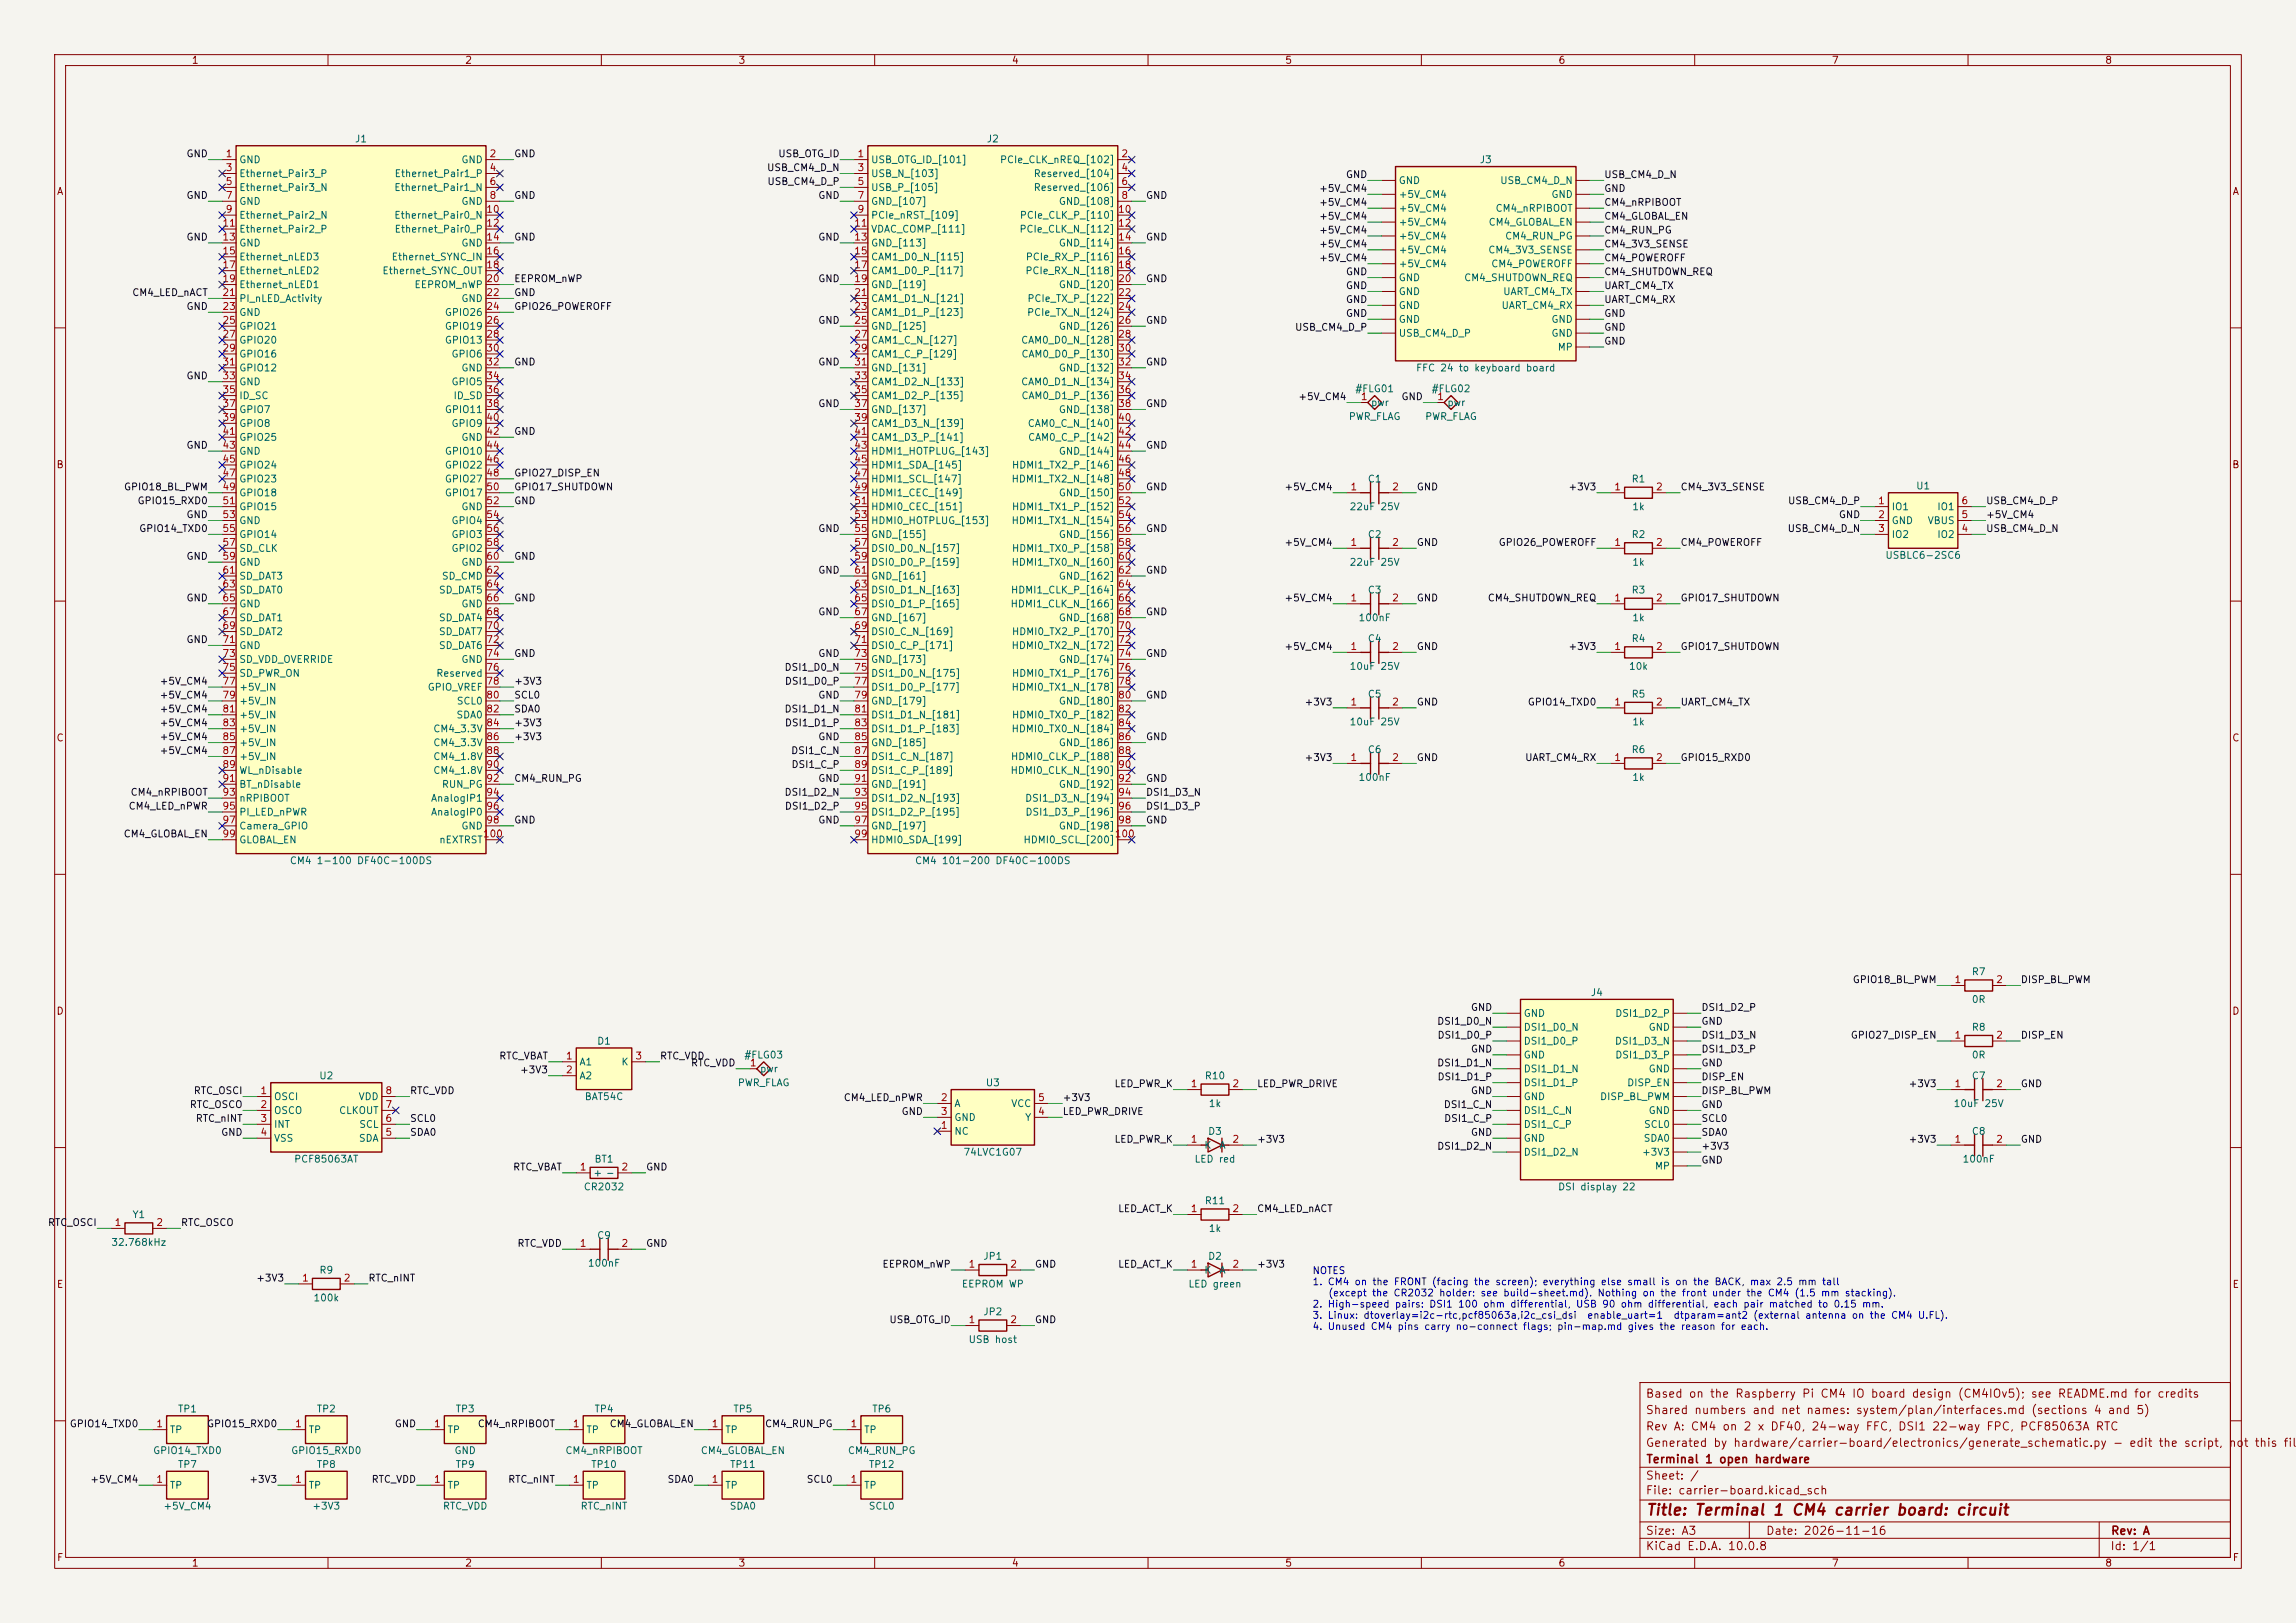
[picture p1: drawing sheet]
<svg xmlns="http://www.w3.org/2000/svg" width="420mm" height="297mm" viewBox="0 0 420 297" stroke-linecap="round" stroke-linejoin="round" font-family="sans-serif">
<defs><g id="words">
<text font-size="2" fill="#840000" x="301" y="277.8">Title: Terminal 1 CM4 carrier board: circuit</text>
<g font-size="1.5" fill="#840000">
<text x="300.9" y="256.1">Based on the Raspberry Pi CM4 IO board design (CM4IOv5); see README.md for credits</text>
<text x="300.9" y="262.1">Rev A: CM4 on 2 x DF40, 24-way FFC, DSI1 22-way FPC, PCF85063A RTC</text>
<text x="300.9" y="259.1">Shared numbers and net names: system/plan/interfaces.md (sections 4 and 5)</text>
<text x="300.9" y="265.1">Generated by hardware/carrier-board/electronics/generate_schematic.py - edit the script, not this file</text>
<text x="301" y="268.1">Terminal 1 open hardware</text>
<text x="300.9" y="273.8">File: carrier-board.kicad_sch</text>
<text x="300.9" y="271.1">Sheet: /</text>
<text x="300.9" y="281.2">Size: A3</text>
<text x="322.9" y="281.2">Date: 2026-11-16</text>
<text x="386" y="281.2">Rev: A</text>
<text x="300.9" y="284">KiCad E.D.A. 10.0.8</text>
<text x="385.9" y="284">Id: 1/1</text>
</g>
<g font-size="1.3" fill="#840000">
<text x="35" y="12">1</text>
<text x="85" y="12">2</text>
<text x="135" y="12">3</text>
<text x="185" y="12">4</text>
<text x="235" y="12">5</text>
<text x="285" y="12">6</text>
<text x="335" y="12">7</text>
<text x="385" y="12">8</text>
<text x="10.3" y="36">A</text>
<text x="408.3" y="36">A</text>
<text x="10.2" y="86">B</text>
<text x="408.2" y="86">B</text>
<text x="10.2" y="136">C</text>
<text x="408.2" y="136">C</text>
<text x="10.2" y="186">D</text>
<text x="408.2" y="186">D</text>
<text x="10.3" y="236">E</text>
<text x="408.3" y="236">E</text>
<text x="10.3" y="286">F</text>
<text x="35" y="287">1</text>
<text x="85" y="287">2</text>
<text x="135" y="287">3</text>
<text x="185" y="287">4</text>
<text x="235" y="287">5</text>
<text x="285" y="287">6</text>
<text x="335" y="287">7</text>
<text x="385" y="287">8</text>
<text x="408.3" y="286">F</text>
</g>
<g font-size="1.3" fill="#0f0f0f">
<text x="34" y="29.1">GND</text>
<text x="94" y="29.1">GND</text>
<text x="142.3" y="29.1">USB_OTG_ID</text>
<text x="140.2" y="31.6">USB_CM4_D_N</text>
<text x="140.3" y="34.2">USB_CM4_D_P</text>
<text x="241.2" y="35.4">+5V_CM4</text>
<text x="246.1" y="32.9">GND</text>
<text x="293.3" y="32.9">USB_CM4_D_N</text>
<text x="293.3" y="35.4">GND</text>
<text x="34" y="36.7">GND</text>
<text x="94" y="36.7">GND</text>
<text x="149.6" y="36.7">GND</text>
<text x="209.5" y="36.7">GND</text>
<text x="241.2" y="40.5">+5V_CM4</text>
<text x="241.2" y="38">+5V_CM4</text>
<text x="293.3" y="38">CM4_nRPIBOOT</text>
<text x="293.3" y="40.5">CM4_GLOBAL_EN</text>
<text x="34" y="44.3">GND</text>
<text x="94" y="44.3">GND</text>
<text x="149.6" y="44.3">GND</text>
<text x="209.5" y="44.3">GND</text>
<text x="241.2" y="45.6">+5V_CM4</text>
<text x="241.2" y="43.1">+5V_CM4</text>
<text x="293.3" y="43.1">CM4_RUN_PG</text>
<text x="293.3" y="45.6">CM4_3V3_SENSE</text>
<text x="94" y="51.9">EEPROM_nWP</text>
<text x="149.6" y="51.9">GND</text>
<text x="209.5" y="51.9">GND</text>
<text x="241.2" y="48.1">+5V_CM4</text>
<text x="246.1" y="50.7">GND</text>
<text x="246.1" y="53.2">GND</text>
<text x="293.3" y="48.1">CM4_POWEROFF</text>
<text x="293.3" y="50.7">CM4_SHUTDOWN_REQ</text>
<text x="293.3" y="53.2">UART_CM4_TX</text>
<text x="24.1" y="54.5">CM4_LED_nACT</text>
<text x="34" y="57">GND</text>
<text x="94" y="57">GPIO26_POWEROFF</text>
<text x="94" y="54.5">GND</text>
<text x="149.6" y="59.6">GND</text>
<text x="209.5" y="59.6">GND</text>
<text x="246.1" y="55.8">GND</text>
<text x="246.1" y="58.3">GND</text>
<text x="293.3" y="55.8">UART_CM4_RX</text>
<text x="293.3" y="58.3">GND</text>
<text x="236.8" y="60.8">USB_CM4_D_P</text>
<text x="293.3" y="60.8">GND</text>
<text x="293.3" y="63.4">GND</text>
<text x="34" y="69.7">GND</text>
<text x="94" y="67.2">GND</text>
<text x="149.6" y="67.2">GND</text>
<text x="209.5" y="67.2">GND</text>
<text x="149.6" y="74.8">GND</text>
<text x="209.5" y="74.8">GND</text>
<text x="237.4" y="73.5">+5V_CM4</text>
<text x="256.3" y="73.5">GND</text>
<text x="34" y="82.4">GND</text>
<text x="94" y="79.9">GND</text>
<text x="209.5" y="82.4">GND</text>
<text x="94" y="87.5">GPIO27_DISP_EN</text>
<text x="22.6" y="90">GPIO18_BL_PWM</text>
<text x="25.1" y="92.6">GPIO15_RXD0</text>
<text x="34" y="95.1">GND</text>
<text x="94" y="90">GPIO17_SHUTDOWN</text>
<text x="94" y="92.6">GND</text>
<text x="209.5" y="90">GND</text>
<text x="234.8" y="90">+5V_CM4</text>
<text x="259.1" y="90">GND</text>
<text x="286.8" y="90">+3V3</text>
<text x="307.3" y="90">CM4_3V3_SENSE</text>
<text x="326.9" y="92.6">USB_CM4_D_P</text>
<text x="336.3" y="95.1">GND</text>
<text x="363.2" y="92.6">USB_CM4_D_P</text>
<text x="363.2" y="95.1">+5V_CM4</text>
<text x="25.4" y="97.7">GPIO14_TXD0</text>
<text x="149.6" y="97.7">GND</text>
<text x="209.5" y="97.7">GND</text>
<text x="234.8" y="100.2">+5V_CM4</text>
<text x="259.1" y="100.2">GND</text>
<text x="274" y="100.2">GPIO26_POWEROFF</text>
<text x="307.3" y="100.2">CM4_POWEROFF</text>
<text x="326.9" y="97.7">USB_CM4_D_N</text>
<text x="363.2" y="97.7">USB_CM4_D_N</text>
<text x="34" y="102.7">GND</text>
<text x="94" y="102.7">GND</text>
<text x="149.6" y="105.3">GND</text>
<text x="209.5" y="105.3">GND</text>
<text x="34" y="110.4">GND</text>
<text x="94" y="110.4">GND</text>
<text x="149.6" y="112.9">GND</text>
<text x="209.5" y="112.9">GND</text>
<text x="234.8" y="110.4">+5V_CM4</text>
<text x="259.1" y="110.4">GND</text>
<text x="272" y="110.4">CM4_SHUTDOWN_REQ</text>
<text x="307.3" y="110.4">GPIO17_SHUTDOWN</text>
<text x="34" y="118">GND</text>
<text x="234.8" y="119.3">+5V_CM4</text>
<text x="259.1" y="119.3">GND</text>
<text x="286.8" y="119.3">+3V3</text>
<text x="307.3" y="119.3">GPIO17_SHUTDOWN</text>
<text x="29.1" y="125.6">+5V_CM4</text>
<text x="94" y="125.6">+3V3</text>
<text x="94" y="120.5">GND</text>
<text x="143.4" y="123.1">DSI1_D0_N</text>
<text x="143.5" y="125.6">DSI1_D0_P</text>
<text x="149.6" y="120.5">GND</text>
<text x="209.5" y="120.5">GND</text>
<text x="29.1" y="128.1">+5V_CM4</text>
<text x="29.1" y="130.7">+5V_CM4</text>
<text x="94" y="130.7">SDA0</text>
<text x="94" y="128.1">SCL0</text>
<text x="143.4" y="130.7">DSI1_D1_N</text>
<text x="149.6" y="128.1">GND</text>
<text x="209.5" y="128.1">GND</text>
<text x="238.5" y="129.4">+3V3</text>
<text x="259.1" y="129.4">GND</text>
<text x="279.4" y="129.4">GPIO14_TXD0</text>
<text x="307.3" y="129.4">UART_CM4_TX</text>
<text x="29.1" y="133.2">+5V_CM4</text>
<text x="29.1" y="135.8">+5V_CM4</text>
<text x="94" y="135.8">+3V3</text>
<text x="94" y="133.2">+3V3</text>
<text x="143.5" y="133.2">DSI1_D1_P</text>
<text x="149.6" y="135.8">GND</text>
<text x="209.5" y="135.8">GND</text>
<text x="29.1" y="138.3">+5V_CM4</text>
<text x="94" y="143.4">CM4_RUN_PG</text>
<text x="144.6" y="138.3">DSI1_C_N</text>
<text x="144.7" y="140.8">DSI1_C_P</text>
<text x="149.6" y="143.4">GND</text>
<text x="209.5" y="143.4">GND</text>
<text x="238.5" y="139.6">+3V3</text>
<text x="259.1" y="139.6">GND</text>
<text x="278.9" y="139.6">UART_CM4_RX</text>
<text x="307.3" y="139.6">GPIO15_RXD0</text>
<text x="23.4" y="148.5">CM4_LED_nPWR</text>
<text x="23.8" y="145.9">CM4_nRPIBOOT</text>
<text x="143.4" y="145.9">DSI1_D2_N</text>
<text x="143.5" y="148.5">DSI1_D2_P</text>
<text x="209.5" y="148.5">DSI1_D3_P</text>
<text x="209.5" y="145.9">DSI1_D3_N</text>
<text x="22.5" y="153.5">CM4_GLOBAL_EN</text>
<text x="94" y="151">GND</text>
<text x="149.6" y="151">GND</text>
<text x="209.5" y="151">GND</text>
<text x="269" y="185.3">GND</text>
<text x="311.1" y="185.3">DSI1_D2_P</text>
<text x="338.8" y="180.2">GPIO18_BL_PWM</text>
<text x="369.5" y="180.2">DISP_BL_PWM</text>
<text x="262.8" y="187.8">DSI1_D0_N</text>
<text x="262.8" y="190.4">DSI1_D0_P</text>
<text x="311.1" y="190.4">DSI1_D3_N</text>
<text x="311.1" y="187.8">GND</text>
<text x="338.4" y="190.4">GPIO27_DISP_EN</text>
<text x="369.5" y="190.4">DISP_EN</text>
<text x="91.2" y="194.2">RTC_VBAT</text>
<text x="95" y="196.7">+3V3</text>
<text x="120.6" y="194.2">RTC_VDD</text>
<text x="126.3" y="195.5">RTC_VDD</text>
<text x="262.8" y="195.5">DSI1_D1_N</text>
<text x="262.8" y="198">DSI1_D1_P</text>
<text x="269" y="192.9">GND</text>
<text x="311.1" y="198">DISP_EN</text>
<text x="311.1" y="195.5">GND</text>
<text x="311.1" y="192.9">DSI1_D3_P</text>
<text x="34.6" y="203.1">RTC_OSCO</text>
<text x="35.3" y="200.5">RTC_OSCI</text>
<text x="74.9" y="200.5">RTC_VDD</text>
<text x="154.2" y="201.8">CM4_LED_nPWR</text>
<text x="194.3" y="201.8">+3V3</text>
<text x="203.8" y="199.3">LED_PWR_K</text>
<text x="229.8" y="199.3">LED_PWR_DRIVE</text>
<text x="264" y="203.1">DSI1_C_N</text>
<text x="269" y="200.5">GND</text>
<text x="311.1" y="203.1">GND</text>
<text x="311.1" y="200.5">DISP_BL_PWM</text>
<text x="349" y="199.3">+3V3</text>
<text x="369.5" y="199.3">GND</text>
<text x="35.7" y="205.6">RTC_nINT</text>
<text x="40.4" y="208.2">GND</text>
<text x="74.9" y="205.6">SCL0</text>
<text x="74.9" y="208.2">SDA0</text>
<text x="164.8" y="204.3">GND</text>
<text x="194.3" y="204.3">LED_PWR_DRIVE</text>
<text x="203.8" y="209.4">LED_PWR_K</text>
<text x="229.8" y="209.4">+3V3</text>
<text x="264.1" y="205.6">DSI1_C_P</text>
<text x="269" y="208.2">GND</text>
<text x="311.1" y="208.2">SDA0</text>
<text x="311.1" y="205.6">SCL0</text>
<text x="349" y="209.4">+3V3</text>
<text x="369.5" y="209.4">GND</text>
<text x="93.8" y="214.5">RTC_VBAT</text>
<text x="118.1" y="214.5">GND</text>
<text x="262.8" y="210.7">DSI1_D2_N</text>
<text x="311.1" y="213.2">GND</text>
<text x="311.1" y="210.7">+3V3</text>
<text x="8.7" y="224.7">RTC_OSCI</text>
<text x="33" y="224.7">RTC_OSCO</text>
<text x="204.4" y="222.1">LED_ACT_K</text>
<text x="229.8" y="222.1">CM4_LED_nACT</text>
<text x="94.5" y="228.5">RTC_VDD</text>
<text x="118.1" y="228.5">GND</text>
<text x="161.3" y="232.3">EEPROM_nWP</text>
<text x="189.2" y="232.3">GND</text>
<text x="204.4" y="232.3">LED_ACT_K</text>
<text x="229.8" y="232.3">+3V3</text>
<text x="46.8" y="234.8">+3V3</text>
<text x="67.3" y="234.8">RTC_nINT</text>
<text x="162.6" y="242.4">USB_OTG_ID</text>
<text x="189.2" y="242.4">GND</text>
<text x="12.7" y="261.5">GPIO14_TXD0</text>
<text x="37.8" y="261.5">GPIO15_RXD0</text>
<text x="72.1" y="261.5">GND</text>
<text x="87.3" y="261.5">CM4_nRPIBOOT</text>
<text x="111.4" y="261.5">CM4_GLOBAL_EN</text>
<text x="139.8" y="261.5">CM4_RUN_PG</text>
<text x="16.4" y="271.7">+5V_CM4</text>
<text x="45.5" y="271.7">+3V3</text>
<text x="67.9" y="271.7">RTC_VDD</text>
<text x="92.8" y="271.7">RTC_nINT</text>
<text x="122" y="271.7">SDA0</text>
<text x="147.5" y="271.7">SCL0</text>
</g>
<g font-size="1.3" fill="#a90000">
<text x="41.2" y="29.1">1</text>
<text x="89.4" y="29.1">2</text>
<text x="156.7" y="29.1">1</text>
<text x="205" y="29.1">2</text>
<text x="41.2" y="31.6">3</text>
<text x="41.2" y="34.2">5</text>
<text x="89.4" y="31.6">4</text>
<text x="89.4" y="34.2">6</text>
<text x="156.7" y="31.6">3</text>
<text x="156.7" y="34.2">5</text>
<text x="205" y="31.6">4</text>
<text x="205" y="34.2">6</text>
<text x="40.6" y="41.8">11</text>
<text x="41.2" y="36.7">7</text>
<text x="41.2" y="39.2">9</text>
<text x="88.8" y="39.2">10</text>
<text x="88.8" y="41.8">12</text>
<text x="89.4" y="36.7">8</text>
<text x="156.1" y="41.8">11</text>
<text x="156.7" y="36.7">7</text>
<text x="156.7" y="39.2">9</text>
<text x="204.4" y="39.2">10</text>
<text x="204.4" y="41.8">12</text>
<text x="205" y="36.7">8</text>
<text x="40.6" y="44.3">13</text>
<text x="40.6" y="46.9">15</text>
<text x="88.8" y="44.3">14</text>
<text x="88.8" y="46.9">16</text>
<text x="156.1" y="44.3">13</text>
<text x="156.1" y="46.9">15</text>
<text x="204.4" y="44.3">14</text>
<text x="204.4" y="46.9">16</text>
<text x="40.6" y="49.4">17</text>
<text x="40.6" y="51.9">19</text>
<text x="88.8" y="49.4">18</text>
<text x="88.8" y="51.9">20</text>
<text x="156.1" y="49.4">17</text>
<text x="156.1" y="51.9">19</text>
<text x="204.4" y="49.4">18</text>
<text x="204.4" y="51.9">20</text>
<text x="40.6" y="54.5">21</text>
<text x="40.6" y="57">23</text>
<text x="40.6" y="59.6">25</text>
<text x="88.8" y="54.5">22</text>
<text x="88.8" y="57">24</text>
<text x="88.8" y="59.6">26</text>
<text x="156.1" y="54.5">21</text>
<text x="156.1" y="57">23</text>
<text x="156.1" y="59.6">25</text>
<text x="204.4" y="54.5">22</text>
<text x="204.4" y="57">24</text>
<text x="204.4" y="59.6">26</text>
<text x="40.6" y="62.1">27</text>
<text x="40.6" y="64.6">29</text>
<text x="88.8" y="62.1">28</text>
<text x="88.8" y="64.6">30</text>
<text x="156.1" y="62.1">27</text>
<text x="156.1" y="64.6">29</text>
<text x="204.4" y="62.1">28</text>
<text x="204.4" y="64.6">30</text>
<text x="40.6" y="67.2">31</text>
<text x="40.6" y="69.7">33</text>
<text x="88.8" y="67.2">32</text>
<text x="88.8" y="69.7">34</text>
<text x="156.1" y="67.2">31</text>
<text x="156.1" y="69.7">33</text>
<text x="204.4" y="67.2">32</text>
<text x="204.4" y="69.7">34</text>
<text x="40.6" y="72.3">35</text>
<text x="40.6" y="74.8">37</text>
<text x="40.6" y="77.3">39</text>
<text x="88.8" y="72.3">36</text>
<text x="88.8" y="74.8">38</text>
<text x="88.8" y="77.3">40</text>
<text x="156.1" y="72.3">35</text>
<text x="156.1" y="74.8">37</text>
<text x="156.1" y="77.3">39</text>
<text x="204.4" y="72.3">36</text>
<text x="204.4" y="74.8">38</text>
<text x="204.4" y="77.3">40</text>
<text x="248.8" y="73.5">1</text>
<text x="262.8" y="73.5">1</text>
<text x="40.6" y="79.9">41</text>
<text x="40.6" y="82.4">43</text>
<text x="88.8" y="79.9">42</text>
<text x="88.8" y="82.4">44</text>
<text x="156.1" y="79.9">41</text>
<text x="156.1" y="82.4">43</text>
<text x="204.4" y="79.9">42</text>
<text x="204.4" y="82.4">44</text>
<text x="40.6" y="85">45</text>
<text x="40.6" y="87.5">47</text>
<text x="88.8" y="85">46</text>
<text x="88.8" y="87.5">48</text>
<text x="156.1" y="85">45</text>
<text x="156.1" y="87.5">47</text>
<text x="204.4" y="85">46</text>
<text x="204.4" y="87.5">48</text>
<text x="40.6" y="90">49</text>
<text x="40.6" y="92.6">51</text>
<text x="40.6" y="95.1">53</text>
<text x="88.8" y="90">50</text>
<text x="88.8" y="92.6">52</text>
<text x="88.8" y="95.1">54</text>
<text x="156.1" y="90">49</text>
<text x="156.1" y="92.6">51</text>
<text x="156.1" y="95.1">53</text>
<text x="204.4" y="90">50</text>
<text x="204.4" y="92.6">52</text>
<text x="204.4" y="95.1">54</text>
<text x="246.9" y="90">1</text>
<text x="254.5" y="90">2</text>
<text x="295.2" y="90">1</text>
<text x="302.8" y="90">2</text>
<text x="343.4" y="92.6">1</text>
<text x="343.4" y="95.1">2</text>
<text x="358.7" y="95.1">5</text>
<text x="358.7" y="92.6">6</text>
<text x="40.6" y="97.7">55</text>
<text x="40.6" y="100.2">57</text>
<text x="88.8" y="97.7">56</text>
<text x="88.8" y="100.2">58</text>
<text x="156.1" y="97.7">55</text>
<text x="156.1" y="100.2">57</text>
<text x="204.4" y="97.7">56</text>
<text x="204.4" y="100.2">58</text>
<text x="246.9" y="100.2">1</text>
<text x="254.5" y="100.2">2</text>
<text x="295.2" y="100.2">1</text>
<text x="302.8" y="100.2">2</text>
<text x="343.4" y="97.7">3</text>
<text x="358.7" y="97.7">4</text>
<text x="40.6" y="102.7">59</text>
<text x="40.6" y="105.3">61</text>
<text x="40.6" y="107.8">63</text>
<text x="88.8" y="102.7">60</text>
<text x="88.8" y="105.3">62</text>
<text x="88.8" y="107.8">64</text>
<text x="156.1" y="102.7">59</text>
<text x="156.1" y="105.3">61</text>
<text x="156.1" y="107.8">63</text>
<text x="204.4" y="102.7">60</text>
<text x="204.4" y="105.3">62</text>
<text x="204.4" y="107.8">64</text>
<text x="40.6" y="110.4">65</text>
<text x="40.6" y="112.9">67</text>
<text x="88.8" y="110.4">66</text>
<text x="88.8" y="112.9">68</text>
<text x="156.1" y="110.4">65</text>
<text x="156.1" y="112.9">67</text>
<text x="204.4" y="110.4">66</text>
<text x="204.4" y="112.9">68</text>
<text x="246.9" y="110.4">1</text>
<text x="254.5" y="110.4">2</text>
<text x="295.2" y="110.4">1</text>
<text x="302.8" y="110.4">2</text>
<text x="40.6" y="115.4">69</text>
<text x="40.6" y="118">71</text>
<text x="88.8" y="115.4">70</text>
<text x="88.8" y="118">72</text>
<text x="156.1" y="115.4">69</text>
<text x="156.1" y="118">71</text>
<text x="204.4" y="115.4">70</text>
<text x="204.4" y="118">72</text>
<text x="246.9" y="119.2">1</text>
<text x="254.5" y="119.2">2</text>
<text x="295.2" y="119.2">1</text>
<text x="302.8" y="119.2">2</text>
<text x="40.6" y="120.5">73</text>
<text x="40.6" y="123.1">75</text>
<text x="40.6" y="125.6">77</text>
<text x="88.8" y="120.5">74</text>
<text x="88.8" y="123.1">76</text>
<text x="88.8" y="125.6">78</text>
<text x="156.1" y="120.5">73</text>
<text x="156.1" y="123.1">75</text>
<text x="156.1" y="125.6">77</text>
<text x="204.4" y="120.5">74</text>
<text x="204.4" y="123.1">76</text>
<text x="204.4" y="125.6">78</text>
<text x="40.6" y="128.1">79</text>
<text x="40.6" y="130.7">81</text>
<text x="88.8" y="128.1">80</text>
<text x="88.8" y="130.7">82</text>
<text x="156.1" y="128.1">79</text>
<text x="156.1" y="130.7">81</text>
<text x="204.4" y="128.1">80</text>
<text x="204.4" y="130.7">82</text>
<text x="246.9" y="129.4">1</text>
<text x="254.5" y="129.4">2</text>
<text x="295.2" y="129.4">1</text>
<text x="302.8" y="129.4">2</text>
<text x="40.6" y="133.2">83</text>
<text x="40.6" y="135.8">85</text>
<text x="88.8" y="133.2">84</text>
<text x="88.8" y="135.8">86</text>
<text x="156.1" y="133.2">83</text>
<text x="156.1" y="135.8">85</text>
<text x="204.4" y="133.2">84</text>
<text x="204.4" y="135.8">86</text>
<text x="40.6" y="138.3">87</text>
<text x="40.6" y="140.8">89</text>
<text x="40.6" y="143.4">91</text>
<text x="88.8" y="138.3">88</text>
<text x="88.8" y="140.8">90</text>
<text x="88.8" y="143.4">92</text>
<text x="156.1" y="138.3">87</text>
<text x="156.1" y="140.8">89</text>
<text x="156.1" y="143.4">91</text>
<text x="204.4" y="138.3">88</text>
<text x="204.4" y="140.8">90</text>
<text x="204.4" y="143.4">92</text>
<text x="246.9" y="139.6">1</text>
<text x="254.5" y="139.6">2</text>
<text x="295.2" y="139.6">1</text>
<text x="302.8" y="139.6">2</text>
<text x="40.6" y="145.9">93</text>
<text x="40.6" y="148.5">95</text>
<text x="88.8" y="145.9">94</text>
<text x="88.8" y="148.5">96</text>
<text x="156.1" y="145.9">93</text>
<text x="156.1" y="148.5">95</text>
<text x="204.4" y="145.9">94</text>
<text x="204.4" y="148.5">96</text>
<text x="40.6" y="151">97</text>
<text x="40.6" y="153.5">99</text>
<text x="88.2" y="153.5">100</text>
<text x="88.8" y="151">98</text>
<text x="156.1" y="151">97</text>
<text x="156.1" y="153.5">99</text>
<text x="203.8" y="153.5">100</text>
<text x="204.4" y="151">98</text>
<text x="357.4" y="180.2">1</text>
<text x="365" y="180.2">2</text>
<text x="357.4" y="190.4">1</text>
<text x="365" y="190.4">2</text>
<text x="103.4" y="194.2">1</text>
<text x="103.4" y="196.7">2</text>
<text x="116.1" y="194.2">3</text>
<text x="137.1" y="195.4">1</text>
<text x="47.5" y="200.5">1</text>
<text x="47.5" y="203.1">2</text>
<text x="70.4" y="203.1">7</text>
<text x="70.4" y="200.5">8</text>
<text x="172" y="201.8">2</text>
<text x="189.8" y="201.8">5</text>
<text x="217.7" y="199.3">1</text>
<text x="225.3" y="199.3">2</text>
<text x="357.4" y="199.3">1</text>
<text x="365" y="199.3">2</text>
<text x="47.5" y="205.6">3</text>
<text x="47.5" y="208.1">4</text>
<text x="70.4" y="208.1">5</text>
<text x="70.4" y="205.6">6</text>
<text x="172" y="206.9">1</text>
<text x="172" y="204.3">3</text>
<text x="189.8" y="204.3">4</text>
<text x="217.7" y="209.4">1</text>
<text x="225.3" y="209.4">2</text>
<text x="357.4" y="209.4">1</text>
<text x="365" y="209.4">2</text>
<text x="105.9" y="214.5">1</text>
<text x="113.6" y="214.5">2</text>
<text x="20.9" y="224.7">1</text>
<text x="28.5" y="224.7">2</text>
<text x="217.7" y="222.1">1</text>
<text x="225.3" y="222.1">2</text>
<text x="105.9" y="228.5">1</text>
<text x="113.6" y="228.5">2</text>
<text x="177.1" y="232.3">1</text>
<text x="184.7" y="232.3">2</text>
<text x="217.7" y="232.3">1</text>
<text x="225.3" y="232.3">2</text>
<text x="55.1" y="234.8">1</text>
<text x="62.8" y="234.8">2</text>
<text x="177.1" y="242.4">1</text>
<text x="184.7" y="242.4">2</text>
<text x="28.5" y="261.5">1</text>
<text x="53.9" y="261.5">1</text>
<text x="79.3" y="261.5">1</text>
<text x="104.7" y="261.5">1</text>
<text x="130.1" y="261.5">1</text>
<text x="155.5" y="261.5">1</text>
<text x="28.5" y="271.6">1</text>
<text x="53.9" y="271.6">1</text>
<text x="79.3" y="271.6">1</text>
<text x="104.7" y="271.6">1</text>
<text x="130.1" y="271.6">1</text>
<text x="155.5" y="271.6">1</text>
</g>
<g font-size="1.3" fill="#006464">
<text x="64.8" y="26.4">J1</text>
<text x="180.4" y="26.4">J2</text>
<text x="43.7" y="30.2">GND</text>
<text x="43.7" y="32.7">Ethernet_Pair3_P</text>
<text x="43.7" y="35.3">Ethernet_Pair3_N</text>
<text x="72" y="35.3">Ethernet_Pair1_N</text>
<text x="72.1" y="32.7">Ethernet_Pair1_P</text>
<text x="84.3" y="30.2">GND</text>
<text x="159.2" y="30.2">USB_OTG_ID_[101]</text>
<text x="159.2" y="32.7">USB_N_[103]</text>
<text x="159.2" y="35.3">USB_P_[105]</text>
<text x="182.8" y="30.2">PCIe_CLK_nREQ_[102]</text>
<text x="189" y="32.7">Reserved_[104]</text>
<text x="189" y="35.3">Reserved_[106]</text>
<text x="255.8" y="34">GND</text>
<text x="270.6" y="30.2">J3</text>
<text x="274.3" y="34">USB_CM4_D_N</text>
<text x="43.7" y="37.8">GND</text>
<text x="43.7" y="40.3">Ethernet_Pair2_N</text>
<text x="72" y="40.3">Ethernet_Pair0_N</text>
<text x="84.3" y="37.8">GND</text>
<text x="159.2" y="37.8">GND_[107]</text>
<text x="159.2" y="40.3">PCIe_nRST_[109]</text>
<text x="186.4" y="40.3">PCIe_CLK_P_[110]</text>
<text x="193.6" y="37.8">GND_[108]</text>
<text x="255.8" y="36.5">+5V_CM4</text>
<text x="255.8" y="39.1">+5V_CM4</text>
<text x="255.8" y="41.6">+5V_CM4</text>
<text x="272.2" y="41.6">CM4_GLOBAL_EN</text>
<text x="273.5" y="39.1">CM4_nRPIBOOT</text>
<text x="283.7" y="36.5">GND</text>
<text x="43.7" y="42.9">Ethernet_Pair2_P</text>
<text x="43.7" y="45.4">GND</text>
<text x="43.7" y="48">Ethernet_nLED3</text>
<text x="71.5" y="48">Ethernet_SYNC_IN</text>
<text x="72.1" y="42.9">Ethernet_Pair0_P</text>
<text x="84.3" y="45.4">GND</text>
<text x="159.2" y="42.9">VDAC_COMP_[111]</text>
<text x="159.2" y="45.4">GND_[113]</text>
<text x="159.2" y="48">CAM1_D0_N_[115]</text>
<text x="186.4" y="42.9">PCIe_CLK_N_[112]</text>
<text x="187.5" y="48">PCIe_RX_P_[116]</text>
<text x="193.6" y="45.4">GND_[114]</text>
<text x="255.8" y="44.1">+5V_CM4</text>
<text x="255.8" y="46.7">+5V_CM4</text>
<text x="272.1" y="46.7">CM4_3V3_SENSE</text>
<text x="275.2" y="44.1">CM4_RUN_PG</text>
<text x="43.7" y="50.5">Ethernet_nLED2</text>
<text x="43.7" y="53">Ethernet_nLED1</text>
<text x="69.8" y="50.5">Ethernet_SYNC_OUT</text>
<text x="75.7" y="53">EEPROM_nWP</text>
<text x="159.2" y="50.5">CAM1_D0_P_[117]</text>
<text x="159.2" y="53">GND_[119]</text>
<text x="187.5" y="50.5">PCIe_RX_N_[118]</text>
<text x="193.6" y="53">GND_[120]</text>
<text x="255.8" y="49.2">+5V_CM4</text>
<text x="255.8" y="51.8">GND</text>
<text x="267.7" y="51.8">CM4_SHUTDOWN_REQ</text>
<text x="272.7" y="49.2">CM4_POWEROFF</text>
<text x="43.7" y="55.6">PI_nLED_Activity</text>
<text x="43.7" y="58.1">GND</text>
<text x="81.3" y="58.1">GPIO26</text>
<text x="84.3" y="55.6">GND</text>
<text x="159.2" y="55.6">CAM1_D1_N_[121]</text>
<text x="159.2" y="58.1">CAM1_D1_P_[123]</text>
<text x="187.8" y="58.1">PCIe_TX_N_[124]</text>
<text x="187.8" y="55.6">PCIe_TX_P_[122]</text>
<text x="255.8" y="54.3">GND</text>
<text x="255.8" y="56.8">GND</text>
<text x="255.8" y="59.4">GND</text>
<text x="274.6" y="56.8">UART_CM4_RX</text>
<text x="274.9" y="54.3">UART_CM4_TX</text>
<text x="283.7" y="59.4">GND</text>
<text x="43.7" y="60.7">GPIO21</text>
<text x="43.7" y="63.2">GPIO20</text>
<text x="43.7" y="65.7">GPIO16</text>
<text x="81.3" y="60.7">GPIO19</text>
<text x="81.3" y="63.2">GPIO13</text>
<text x="82.5" y="65.7">GPIO6</text>
<text x="159.2" y="60.7">GND_[125]</text>
<text x="159.2" y="63.2">CAM1_C_N_[127]</text>
<text x="159.2" y="65.7">CAM1_C_P_[129]</text>
<text x="186.7" y="63.2">CAM0_D0_N_[128]</text>
<text x="186.7" y="65.7">CAM0_D0_P_[130]</text>
<text x="193.6" y="60.7">GND_[126]</text>
<text x="255.8" y="61.9">USB_CM4_D_P</text>
<text x="283.7" y="61.9">GND</text>
<text x="284.8" y="64.5">MP</text>
<text x="43.7" y="68.3">GPIO12</text>
<text x="43.7" y="70.8">GND</text>
<text x="82.5" y="70.8">GPIO5</text>
<text x="84.3" y="68.3">GND</text>
<text x="159.2" y="68.3">GND_[131]</text>
<text x="159.2" y="70.8">CAM1_D2_N_[133]</text>
<text x="186.7" y="70.8">CAM0_D1_N_[134]</text>
<text x="193.6" y="68.3">GND_[132]</text>
<text x="258.9" y="68.3">FFC 24 to keyboard board</text>
<text x="43.7" y="73.4">ID_SC</text>
<text x="43.7" y="75.9">GPIO7</text>
<text x="81.3" y="75.9">GPIO11</text>
<text x="82.8" y="73.4">ID_SD</text>
<text x="159.2" y="73.4">CAM1_D2_P_[135]</text>
<text x="159.2" y="75.9">GND_[137]</text>
<text x="186.7" y="73.4">CAM0_D1_P_[136]</text>
<text x="193.6" y="75.9">GND_[138]</text>
<text x="246.6" y="77.2">PWR_FLAG</text>
<text x="247.8" y="72.1">#FLG01</text>
<text x="250.7" y="74.6">pwr</text>
<text x="260.6" y="77.2">PWR_FLAG</text>
<text x="261.8" y="72.1">#FLG02</text>
<text x="264.6" y="74.6">pwr</text>
<text x="43.7" y="78.4">GPIO8</text>
<text x="43.7" y="81">GPIO25</text>
<text x="43.7" y="83.5">GND</text>
<text x="81.3" y="83.5">GPIO10</text>
<text x="82.5" y="78.4">GPIO9</text>
<text x="84.3" y="81">GND</text>
<text x="159.2" y="78.4">CAM1_D3_N_[139]</text>
<text x="159.2" y="81">CAM1_D3_P_[141]</text>
<text x="159.2" y="83.5">HDMI1_HOTPLUG_[143]</text>
<text x="187.9" y="78.4">CAM0_C_N_[140]</text>
<text x="188" y="81">CAM0_C_P_[142]</text>
<text x="193.6" y="83.5">GND_[144]</text>
<text x="43.7" y="86.1">GPIO24</text>
<text x="43.7" y="88.6">GPIO23</text>
<text x="81.3" y="86.1">GPIO22</text>
<text x="81.3" y="88.6">GPIO27</text>
<text x="159.2" y="86.1">HDMI1_SDA_[145]</text>
<text x="159.2" y="88.6">HDMI1_SCL_[147]</text>
<text x="184.9" y="88.6">HDMI1_TX2_N_[148]</text>
<text x="185" y="86.1">HDMI1_TX2_P_[146]</text>
<text x="250.1" y="88.6">C1</text>
<text x="298.4" y="88.6">R1</text>
<text x="350.4" y="89.9">U1</text>
<text x="43.7" y="91.1">GPIO18</text>
<text x="43.7" y="93.7">GPIO15</text>
<text x="81.3" y="91.1">GPIO17</text>
<text x="84.3" y="93.7">GND</text>
<text x="159.2" y="91.1">HDMI1_CEC_[149]</text>
<text x="159.2" y="93.7">HDMI0_CEC_[151]</text>
<text x="185" y="93.7">HDMI1_TX1_P_[152]</text>
<text x="193.6" y="91.1">GND_[150]</text>
<text x="246.8" y="93.7">22uF 25V</text>
<text x="298.5" y="93.7">1k</text>
<text x="345.9" y="93.7">IO1</text>
<text x="354.3" y="93.7">IO1</text>
<text x="43.7" y="96.2">GND</text>
<text x="43.7" y="98.8">GPIO14</text>
<text x="43.7" y="101.3">SD_CLK</text>
<text x="82.5" y="96.2">GPIO4</text>
<text x="82.5" y="98.8">GPIO3</text>
<text x="82.5" y="101.3">GPIO2</text>
<text x="159.2" y="96.2">HDMI0_HOTPLUG_[153]</text>
<text x="159.2" y="98.8">GND_[155]</text>
<text x="159.2" y="101.3">DSI0_D0_N_[157]</text>
<text x="184.9" y="96.2">HDMI1_TX1_N_[154]</text>
<text x="185" y="101.3">HDMI1_TX0_P_[158]</text>
<text x="193.6" y="98.8">GND_[156]</text>
<text x="250.1" y="98.8">C2</text>
<text x="298.4" y="98.8">R2</text>
<text x="345.9" y="96.2">GND</text>
<text x="345.9" y="98.8">IO2</text>
<text x="352.5" y="96.2">VBUS</text>
<text x="354.3" y="98.8">IO2</text>
<text x="43.7" y="103.8">GND</text>
<text x="43.7" y="106.4">SD_DAT3</text>
<text x="80.7" y="106.4">SD_CMD</text>
<text x="84.3" y="103.8">GND</text>
<text x="159.2" y="103.8">DSI0_D0_P_[159]</text>
<text x="159.2" y="106.4">GND_[161]</text>
<text x="184.9" y="103.8">HDMI1_TX0_N_[160]</text>
<text x="193.6" y="106.4">GND_[162]</text>
<text x="246.8" y="103.8">22uF 25V</text>
<text x="298.5" y="103.8">1k</text>
<text x="344.8" y="102.6">USBLC6-2SC6</text>
<text x="43.7" y="108.9">SD_DAT0</text>
<text x="43.7" y="111.5">GND</text>
<text x="43.7" y="114">SD_DAT1</text>
<text x="80.2" y="108.9">SD_DAT5</text>
<text x="80.2" y="114">SD_DAT4</text>
<text x="84.3" y="111.5">GND</text>
<text x="159.2" y="108.9">DSI0_D1_N_[163]</text>
<text x="159.2" y="111.5">DSI0_D1_P_[165]</text>
<text x="159.2" y="114">GND_[167]</text>
<text x="184.7" y="111.5">HDMI1_CLK_N_[166]</text>
<text x="184.8" y="108.9">HDMI1_CLK_P_[164]</text>
<text x="193.6" y="114">GND_[168]</text>
<text x="248.4" y="114">100nF</text>
<text x="250.1" y="108.9">C3</text>
<text x="298.4" y="108.9">R3</text>
<text x="298.5" y="114">1k</text>
<text x="43.7" y="116.5">SD_DAT2</text>
<text x="43.7" y="119.1">GND</text>
<text x="80.2" y="116.5">SD_DAT7</text>
<text x="80.2" y="119.1">SD_DAT6</text>
<text x="159.2" y="116.5">DSI0_C_N_[169]</text>
<text x="159.2" y="119.1">DSI0_C_P_[171]</text>
<text x="184.9" y="119.1">HDMI0_TX2_N_[172]</text>
<text x="185" y="116.5">HDMI0_TX2_P_[170]</text>
<text x="250.1" y="117.8">C4</text>
<text x="298.4" y="117.8">R4</text>
<text x="43.7" y="121.6">SD_VDD_OVERRIDE</text>
<text x="43.7" y="124.2">SD_PWR_ON</text>
<text x="79.7" y="124.2">Reserved</text>
<text x="84.3" y="121.6">GND</text>
<text x="159.2" y="121.6">GND_[173]</text>
<text x="159.2" y="124.2">DSI1_D0_N_[175]</text>
<text x="185" y="124.2">HDMI0_TX1_P_[176]</text>
<text x="193.6" y="121.6">GND_[174]</text>
<text x="246.8" y="122.9">10uF 25V</text>
<text x="297.9" y="122.9">10k</text>
<text x="43.7" y="126.7">+5V_IN</text>
<text x="43.7" y="129.2">+5V_IN</text>
<text x="43.7" y="131.8">+5V_IN</text>
<text x="78.1" y="126.7">GPIO_VREF</text>
<text x="83.4" y="131.8">SDA0</text>
<text x="83.4" y="129.2">SCL0</text>
<text x="159.2" y="126.7">DSI1_D0_P_[177]</text>
<text x="159.2" y="129.2">GND_[179]</text>
<text x="159.2" y="131.8">DSI1_D1_N_[181]</text>
<text x="184.9" y="126.7">HDMI0_TX1_N_[178]</text>
<text x="185" y="131.8">HDMI0_TX0_P_[182]</text>
<text x="193.6" y="129.2">GND_[180]</text>
<text x="250.1" y="128">C5</text>
<text x="298.4" y="128">R5</text>
<text x="43.7" y="134.3">+5V_IN</text>
<text x="43.7" y="136.9">+5V_IN</text>
<text x="79.2" y="134.3">CM4_3.3V</text>
<text x="79.2" y="136.9">CM4_3.3V</text>
<text x="159.2" y="134.3">DSI1_D1_P_[183]</text>
<text x="159.2" y="136.9">GND_[185]</text>
<text x="184.9" y="134.3">HDMI0_TX0_N_[184]</text>
<text x="193.6" y="136.9">GND_[186]</text>
<text x="246.8" y="133">10uF 25V</text>
<text x="298.5" y="133">1k</text>
<text x="43.7" y="139.4">+5V_IN</text>
<text x="43.7" y="141.9">WL_nDisable</text>
<text x="79.2" y="139.4">CM4_1.8V</text>
<text x="79.2" y="141.9">CM4_1.8V</text>
<text x="159.2" y="139.4">DSI1_C_N_[187]</text>
<text x="159.2" y="141.9">DSI1_C_P_[189]</text>
<text x="184.7" y="141.9">HDMI0_CLK_N_[190]</text>
<text x="184.8" y="139.4">HDMI0_CLK_P_[188]</text>
<text x="248.4" y="143.2">100nF</text>
<text x="250.1" y="138.1">C6</text>
<text x="298.4" y="138.1">R6</text>
<text x="298.5" y="143.2">1k</text>
<text x="43.7" y="144.5">BT_nDisable</text>
<text x="43.7" y="147">nRPIBOOT</text>
<text x="43.7" y="149.6">PI_LED_nPWR</text>
<text x="78.7" y="147">AnalogIP1</text>
<text x="78.7" y="149.6">AnalogIP0</text>
<text x="80.7" y="144.5">RUN_PG</text>
<text x="159.2" y="144.5">GND_[191]</text>
<text x="159.2" y="147">DSI1_D2_N_[193]</text>
<text x="159.2" y="149.6">DSI1_D2_P_[195]</text>
<text x="187.4" y="147">DSI1_D3_N_[194]</text>
<text x="187.5" y="149.6">DSI1_D3_P_[196]</text>
<text x="193.6" y="144.5">GND_[192]</text>
<text x="43.7" y="152.1">Camera_GPIO</text>
<text x="43.7" y="154.6">GLOBAL_EN</text>
<text x="80.2" y="154.6">nEXTRST</text>
<text x="84.3" y="152.1">GND</text>
<text x="159.2" y="152.1">GND_[197]</text>
<text x="159.2" y="154.6">HDMI0_SDA_[199]</text>
<text x="187.1" y="154.6">HDMI0_SCL_[200]</text>
<text x="193.6" y="152.1">GND_[198]</text>
<text x="52.9" y="158.4">CM4 1-100 DF40C-100DS</text>
<text x="167.3" y="158.4">CM4 101-200 DF40C-100DS</text>
<text x="360.6" y="178.8">R7</text>
<text x="290.9" y="182.6">J4</text>
<text x="360.6" y="183.8">0R</text>
<text x="109.1" y="191.5">D1</text>
<text x="278.6" y="186.4">GND</text>
<text x="278.6" y="188.9">DSI1_D0_N</text>
<text x="278.6" y="191.5">DSI1_D0_P</text>
<text x="295.3" y="191.5">DSI1_D3_N</text>
<text x="295.4" y="186.4">DSI1_D2_P</text>
<text x="301.5" y="188.9">GND</text>
<text x="360.6" y="188.9">R8</text>
<text x="58.3" y="197.8">U2</text>
<text x="105.9" y="195.3">A1</text>
<text x="105.9" y="197.8">A2</text>
<text x="113.6" y="195.3">K</text>
<text x="136" y="194">#FLG03</text>
<text x="138.9" y="196.5">pwr</text>
<text x="220.3" y="197.8">R10</text>
<text x="278.6" y="194">GND</text>
<text x="278.6" y="196.5">DSI1_D1_N</text>
<text x="295.4" y="194">DSI1_D3_P</text>
<text x="301.5" y="196.5">GND</text>
<text x="360.6" y="194">0R</text>
<text x="360.6" y="197.8">C7</text>
<text x="50" y="201.6">OSCI</text>
<text x="65.5" y="201.6">VDD</text>
<text x="106.9" y="201.6">BAT54C</text>
<text x="134.9" y="199.1">PWR_FLAG</text>
<text x="174.5" y="202.9">A</text>
<text x="180.2" y="199.1">U3</text>
<text x="184.9" y="202.9">VCC</text>
<text x="221" y="202.9">1k</text>
<text x="278.6" y="199.1">DSI1_D1_P</text>
<text x="278.6" y="201.6">GND</text>
<text x="292.6" y="201.6">DISP_BL_PWM</text>
<text x="297.5" y="199.1">DISP_EN</text>
<text x="357.3" y="202.9">10uF 25V</text>
<text x="50" y="204.2">OSCO</text>
<text x="50" y="206.7">INT</text>
<text x="50" y="209.2">VSS</text>
<text x="61.9" y="204.2">CLKOUT</text>
<text x="65.5" y="209.2">SDA</text>
<text x="65.6" y="206.7">SCL</text>
<text x="174.5" y="208">NC</text>
<text x="174.5" y="205.4">GND</text>
<text x="187.4" y="205.4">Y</text>
<text x="220.9" y="208">D3</text>
<text x="278.6" y="204.2">DSI1_C_N</text>
<text x="278.6" y="206.7">DSI1_C_P</text>
<text x="278.6" y="209.2">GND</text>
<text x="300.6" y="209.2">SDA0</text>
<text x="300.6" y="206.7">SCL0</text>
<text x="301.5" y="204.2">GND</text>
<text x="360.6" y="208">C8</text>
<text x="53.7" y="213.1">PCF85063AT</text>
<text x="108.4" y="215.6">+ -</text>
<text x="108.6" y="213.1">BT1</text>
<text x="176.1" y="211.8">74LVC1G07</text>
<text x="218.4" y="213.1">LED red</text>
<text x="220.2" y="210.5">K</text>
<text x="223" y="210.5">A</text>
<text x="278.6" y="211.8">DSI1_D2_N</text>
<text x="300.3" y="211.8">+3V3</text>
<text x="302.6" y="214.3">MP</text>
<text x="358.9" y="213.1">100nF</text>
<text x="106.7" y="218.1">CR2032</text>
<text x="220.3" y="220.7">R11</text>
<text x="284.9" y="218.1">DSI display 22</text>
<text x="24.1" y="223.2">Y1</text>
<text x="109.1" y="227">C9</text>
<text x="221" y="225.8">1k</text>
<text x="20.3" y="228.3">32.768kHz</text>
<text x="58.3" y="233.4">R9</text>
<text x="107.4" y="232.1">100nF</text>
<text x="179.8" y="230.8">JP1</text>
<text x="220.2" y="233.4">K</text>
<text x="220.9" y="230.8">D2</text>
<text x="223" y="233.4">A</text>
<text x="57.2" y="238.5">100k</text>
<text x="175.8" y="235.9">EEPROM WP</text>
<text x="217.3" y="235.9">LED green</text>
<text x="179.8" y="241">JP2</text>
<text x="177.1" y="246.1">USB host</text>
<text x="31" y="262.6">TP</text>
<text x="32.4" y="258.8">TP1</text>
<text x="56.4" y="262.6">TP</text>
<text x="57.8" y="258.8">TP2</text>
<text x="81.8" y="262.6">TP</text>
<text x="83.2" y="258.8">TP3</text>
<text x="107.2" y="262.6">TP</text>
<text x="108.6" y="258.8">TP4</text>
<text x="132.6" y="262.6">TP</text>
<text x="134" y="258.8">TP5</text>
<text x="158" y="262.6">TP</text>
<text x="159.4" y="258.8">TP6</text>
<text x="27.9" y="266.4">GPIO14_TXD0</text>
<text x="32.4" y="268.9">TP7</text>
<text x="53.2" y="266.4">GPIO15_RXD0</text>
<text x="57.8" y="268.9">TP8</text>
<text x="83" y="266.4">GND</text>
<text x="83.2" y="268.9">TP9</text>
<text x="103.3" y="266.4">CM4_nRPIBOOT</text>
<text x="108" y="268.9">TP10</text>
<text x="128.1" y="266.4">CM4_GLOBAL_EN</text>
<text x="133.4" y="268.9">TP11</text>
<text x="155" y="266.4">CM4_RUN_PG</text>
<text x="158.8" y="268.9">TP12</text>
<text x="31" y="272.7">TP</text>
<text x="56.4" y="272.7">TP</text>
<text x="81.8" y="272.7">TP</text>
<text x="107.2" y="272.7">TP</text>
<text x="132.6" y="272.7">TP</text>
<text x="158" y="272.7">TP</text>
<text x="29.8" y="276.6">+5V_CM4</text>
<text x="57" y="276.6">+3V3</text>
<text x="80.9" y="276.6">RTC_VDD</text>
<text x="106.1" y="276.6">RTC_nINT</text>
<text x="133.4" y="276.6">SDA0</text>
<text x="158.8" y="276.6">SCL0</text>
</g>
<g font-size="1.3" fill="#0000c2">
<text x="240" y="233.5">NOTES</text>
<text x="240" y="235.5">1. CM4 on the FRONT (facing the screen); everything else small is on the BACK, max 2.5 mm tall</text>
<text x="240" y="239.6">2. High-speed pairs: DSI1 100 ohm differential, USB 90 ohm differential, each pair matched to 0.15 mm.</text>
<text x="242.9" y="237.5">(except the CR2032 holder: see build-sheet.md). Nothing on the front under the CM4 (1.5 mm stacking).</text>
<text x="240" y="241.6">3. Linux: dtoverlay=i2c-rtc,pcf85063a,i2c_csi_dsi</text>
<text x="240" y="243.7">4. Unused CM4 pins carry no-connect flags; pin-map.md gives the reason for each.</text>
<text x="290.2" y="241.6">enable_uart=1</text>
<text x="306" y="241.6">dtparam=ant2 (external antenna on the CM4 U.FL).</text>
</g>
</g></defs>
<path d="M0 0h420v297h-420z" fill="#f5f4ef" stroke="#f5f4ef" stroke-width=".18"/>
<g fill="none" stroke="#840000" stroke-width=".18">
<path d="M10 10h400v277h-400zM12 12h396v273h-396zM60 10v2M110 10v2M160 10v2M210 10v2M260 10v2M310 10v2M360 10v2M10 60h2M408 60h2M10 110h2"/>
<path d="M408 110h2M10 160h2M408 160h2M10 210h2M356.9 209.6h2.5M364.5 209.6h2.5M408 210h2M217.2 232.4h2.5M217.2 222.2h2.5M224.8 232.4h2.5M224.8 222.2h2.5M300 253h108v32h-108z"/>
<path d="M10 260h2M300 278.5h108M300 274.5h108M300 268.5h108M320 278.5v3M384 278.5v6.5M408 260h2M60 285v2M110 285v2M160 285v2M210 285v2M260 285v2"/>
<path d="M300 281.5h108M310 285v2M360 285v2"/>
</g>
<path d="M359.4 209.6h1.8M361.2 207.5v4.1M362.7 209.6h1.8M362.7 207.5v4.1M219.7 221.2h5.1v2.1h-5.1zM219.7 232.4h1.3M221 231.1l2.5 1.3-2.5 1.3zM223.5 232.4h1.3M223.5 231.1v2.6" fill="none" stroke="#840000" stroke-width=".25"/>
<path d="M158.7 26.7h45.8v129.5h-45.8z" fill="#ffffc2"/>
<g fill="none" stroke="#840000" stroke-width=".25">
<path d="M158.7 26.7h45.8v129.5h-45.8zM250.7 98.3v4.1M252.2 98.3v4.1M248.9 100.3h1.8M248.9 110.5h1.8M248.9 119.4h1.8M250.7 108.5v4M250.7 117.3v4.1M252.2 100.3h1.8M252.2 108.5v4M252.2 117.3v4.1M252.2 110.5h1.8"/>
<path d="M252.2 119.4h1.8M248.9 129.5h1.8M250.7 127.5v4.1M252.2 127.5v4.1M252.2 129.5h1.8"/>
</g>
<g fill="none" stroke="#840000" stroke-width=".18">
<path d="M156.2 29.2h2.5M156.2 31.8h2.5M156.2 34.3h2.5M156.2 36.8h2.5M156.2 39.4h2.5M204.5 29.2h2.5M204.5 31.8h2.5M204.5 34.3h2.5M204.5 36.8h2.5M204.5 39.4h2.5M156.2 41.9h2.5M156.2 44.5h2.5"/>
<path d="M156.2 47h2.5M156.2 49.5h2.5M156.2 52.1h2.5M156.2 54.6h2.5M156.2 57.2h2.5M156.2 59.7h2.5M204.5 41.9h2.5M204.5 44.5h2.5M204.5 47h2.5M204.5 49.5h2.5M204.5 52.1h2.5M204.5 54.6h2.5"/>
<path d="M204.5 57.2h2.5M204.5 59.7h2.5M156.2 62.2h2.5M156.2 64.8h2.5M156.2 67.3h2.5M156.2 69.9h2.5M156.2 72.4h2.5M156.2 74.9h2.5M156.2 77.5h2.5M204.5 62.2h2.5M204.5 64.8h2.5M204.5 67.3h2.5"/>
<path d="M204.5 69.9h2.5M204.5 72.4h2.5M204.5 74.9h2.5M204.5 77.5h2.5M156.2 80h2.5M156.2 82.6h2.5M156.2 85.1h2.5M156.2 87.6h2.5M156.2 90.2h2.5M156.2 92.7h2.5M156.2 95.3h2.5M156.2 97.8h2.5"/>
<path d="M204.5 80h2.5M204.5 82.6h2.5M204.5 85.1h2.5M204.5 87.6h2.5M204.5 90.2h2.5M204.5 92.7h2.5M204.5 95.3h2.5M204.5 97.8h2.5M156.2 100.3h2.5M156.2 102.9h2.5M156.2 105.4h2.5M156.2 108h2.5"/>
<path d="M156.2 110.5h2.5M156.2 113h2.5M156.2 115.6h2.5M156.2 118.1h2.5M204.5 100.3h2.5M204.5 102.9h2.5M204.5 105.4h2.5M204.5 108h2.5M204.5 110.5h2.5M204.5 113h2.5M204.5 115.6h2.5M204.5 118.1h2.5"/>
<path d="M246.4 100.3h2.5M246.4 110.5h2.5M246.4 119.4h2.5M254 100.3h2.5M254 110.5h2.5M254 119.4h2.5M156.2 120.7h2.5M156.2 123.2h2.5M156.2 125.7h2.5M156.2 128.3h2.5M156.2 130.8h2.5M156.2 133.4h2.5"/>
<path d="M156.2 135.9h2.5M156.2 138.4h2.5M204.5 120.7h2.5M204.5 123.2h2.5M204.5 125.7h2.5M204.5 128.3h2.5M204.5 130.8h2.5M204.5 133.4h2.5M204.5 135.9h2.5M204.5 138.4h2.5M246.4 129.5h2.5M254 129.5h2.5"/>
<path d="M156.2 141h2.5M156.2 143.5h2.5M156.2 146.1h2.5M156.2 148.6h2.5M156.2 151.1h2.5M156.2 153.7h2.5M204.5 141h2.5M204.5 143.5h2.5M204.5 146.1h2.5M204.5 148.6h2.5M204.5 151.1h2.5M204.5 153.7h2.5"/>
</g>
<path d="M55.9 259.1h7.6v5.1h-7.6z" fill="#ffffc2"/>
<path d="M55.9 259.1h7.6v5.1h-7.6z" fill="none" stroke="#840000" stroke-width=".25"/>
<path d="M53.3 261.6h2.6" fill="none" stroke="#840000" stroke-width=".18"/>
<path d="M55.9 269.2h7.6v5.1h-7.6z" fill="#ffffc2"/>
<path d="M55.9 269.2h7.6v5.1h-7.6z" fill="none" stroke="#840000" stroke-width=".25"/>
<path d="M53.3 271.8h2.6" fill="none" stroke="#840000" stroke-width=".18"/>
<path d="M49.5 198.1h20.3v12.7h-20.3z" fill="#ffffc2"/>
<path d="M297.2 109.5h5.1v2h-5.1zM49.5 198.1h20.3v12.7h-20.3zM219.7 209.6h1.3M221 208.3l2.5 1.3-2.5 1.2zM223.5 209.6h1.3M223.5 208.3v2.5M22.9 223.8h5v2h-5zM57.1 233.9h5.1v2.1h-5.1z" fill="none" stroke="#840000" stroke-width=".25"/>
<g fill="none" stroke="#840000" stroke-width=".18">
<path d="M294.6 110.5h2.6M302.3 110.5h2.5M47 200.7h2.5M47 203.2h2.5M47 205.7h2.5M47 208.3h2.5M69.8 200.7h2.6M69.8 203.2h2.6M69.8 205.7h2.6M69.8 208.3h2.6M217.2 209.6h2.5M224.8 209.6h2.5"/>
<path d="M20.3 224.8h2.6M27.9 224.8h2.6M54.6 234.9h2.5M62.2 234.9h2.6"/>
</g>
<path d="M30.5 259.1h7.6v5.1h-7.6z" fill="#ffffc2"/>
<path d="M297.2 99.3h5.1v2h-5.1zM297.2 118.4h5.1v2h-5.1zM297.2 128.5h5.1v2.1h-5.1zM30.5 259.1h7.6v5.1h-7.6z" fill="none" stroke="#840000" stroke-width=".25"/>
<path d="M294.6 100.3h2.6M294.6 119.4h2.6M302.3 100.3h2.5M302.3 119.4h2.5M294.6 129.5h2.6M302.3 129.5h2.5M27.9 261.6h2.6" fill="none" stroke="#840000" stroke-width=".18"/>
<path d="M30.5 269.2h7.6v5.1h-7.6z" fill="#ffffc2"/>
<path d="M30.5 269.2h7.6v5.1h-7.6z" fill="none" stroke="#840000" stroke-width=".25"/>
<path d="M27.9 271.8h2.6" fill="none" stroke="#840000" stroke-width=".18"/>
<path d="M105.4 191.8h10.2v7.6h-10.2z" fill="#ffffc2"/>
<path d="M105.4 191.8h10.2v7.6h-10.2zM138.4 195.6l1.3-1.3 1.3 1.3-1.3 1.3zM107.9 213.6h5.1v2h-5.1zM107.9 228.6h1.8M109.7 226.6v4M111.3 228.6h1.7M111.3 226.6v4M179.1 241.6h5v2h-5z" fill="none" stroke="#840000" stroke-width=".25"/>
<path d="M102.9 194.3h2.5M102.9 196.9h2.5M115.6 194.3h2.5M137.2 195.6h1.2M105.4 214.6h2.5M113 214.6h2.6M105.4 228.6h2.5M113 228.6h2.6M176.5 242.6h2.6M184.1 242.6h2.6" fill="none" stroke="#840000" stroke-width=".18"/>
<path d="M132.1 259.1h7.6v5.1h-7.6z" fill="#ffffc2"/>
<path d="M132.1 259.1h7.6v5.1h-7.6z" fill="none" stroke="#840000" stroke-width=".25"/>
<path d="M129.5 261.6h2.6" fill="none" stroke="#840000" stroke-width=".18"/>
<path d="M132.1 269.2h7.6v5.1h-7.6z" fill="#ffffc2"/>
<path d="M132.1 269.2h7.6v5.1h-7.6z" fill="none" stroke="#840000" stroke-width=".25"/>
<path d="M129.5 271.8h2.6" fill="none" stroke="#840000" stroke-width=".18"/>
<path d="M157.5 259.1h7.6v5.1h-7.6z" fill="#ffffc2"/>
<path d="M157.5 259.1h7.6v5.1h-7.6z" fill="none" stroke="#840000" stroke-width=".25"/>
<path d="M154.9 261.6h2.6" fill="none" stroke="#840000" stroke-width=".18"/>
<path d="M345.4 90.2h12.7v10.1h-12.7z" fill="#ffffc2"/>
<path d="M345.4 90.2h12.7v10.1h-12.7z" fill="none" stroke="#840000" stroke-width=".25"/>
<path d="M342.9 92.7h2.5M342.9 95.3h2.5M342.9 97.8h2.5M358.1 92.7h2.6M358.1 95.3h2.6M358.1 97.8h2.6" fill="none" stroke="#840000" stroke-width=".18"/>
<path d="M157.5 269.2h7.6v5.1h-7.6z" fill="#ffffc2"/>
<path d="M179.1 231.4h5v2h-5zM157.5 269.2h7.6v5.1h-7.6z" fill="none" stroke="#840000" stroke-width=".25"/>
<path d="M176.5 232.4h2.6M184.1 232.4h2.6M154.9 271.8h2.6" fill="none" stroke="#840000" stroke-width=".18"/>
<path d="M106.7 269.2h7.6v5.1h-7.6z" fill="#ffffc2"/>
<path d="M106.7 269.2h7.6v5.1h-7.6z" fill="none" stroke="#840000" stroke-width=".25"/>
<path d="M104.1 271.8h2.6" fill="none" stroke="#840000" stroke-width=".18"/>
<path d="M81.3 259.1h7.6v5.1h-7.6z" fill="#ffffc2"/>
<path d="M81.3 259.1h7.6v5.1h-7.6z" fill="none" stroke="#840000" stroke-width=".25"/>
<path d="M78.7 261.6h2.6" fill="none" stroke="#840000" stroke-width=".18"/>
<path d="M174 199.4h15.2v10.2h-15.2z" fill="#ffffc2"/>
<path d="M174 199.4h15.2v10.2h-15.2z" fill="none" stroke="#840000" stroke-width=".25"/>
<path d="M171.4 207h2.6M171.4 201.9h2.6M171.4 204.5h2.6M189.2 201.9h2.6M189.2 204.5h2.6" fill="none" stroke="#840000" stroke-width=".18"/>
<path d="M106.7 259.1h7.6v5.1h-7.6z" fill="#ffffc2"/>
<path d="M106.7 259.1h7.6v5.1h-7.6z" fill="none" stroke="#840000" stroke-width=".25"/>
<path d="M104.1 261.6h2.6" fill="none" stroke="#840000" stroke-width=".18"/>
<path d="M81.3 269.2h7.6v5.1h-7.6z" fill="#ffffc2"/>
<path d="M81.3 269.2h7.6v5.1h-7.6z" fill="none" stroke="#840000" stroke-width=".25"/>
<path d="M78.7 271.8h2.6" fill="none" stroke="#840000" stroke-width=".18"/>
<path d="M43.2 26.7h45.7v129.5h-45.7z" fill="#ffffc2"/>
<path d="M43.2 26.7h45.7v129.5h-45.7zM297.2 89.2h5.1v2h-5.1z" fill="none" stroke="#840000" stroke-width=".25"/>
<g fill="none" stroke="#840000" stroke-width=".18">
<path d="M40.6 29.2h2.6M40.6 31.8h2.6M40.6 34.3h2.6M40.6 36.8h2.6M40.6 39.4h2.6M88.9 29.2h2.5M88.9 31.8h2.5M88.9 34.3h2.5M88.9 36.8h2.5M88.9 39.4h2.5M40.6 41.9h2.6M40.6 44.5h2.6"/>
<path d="M40.6 47h2.6M40.6 49.5h2.6M40.6 52.1h2.6M40.6 54.6h2.6M40.6 57.2h2.6M40.6 59.7h2.6M88.9 41.9h2.5M88.9 44.5h2.5M88.9 47h2.5M88.9 49.5h2.5M88.9 52.1h2.5M88.9 54.6h2.5"/>
<path d="M88.9 57.2h2.5M88.9 59.7h2.5M40.6 62.2h2.6M40.6 64.8h2.6M40.6 67.3h2.6M40.6 69.9h2.6M40.6 72.4h2.6M40.6 74.9h2.6M40.6 77.5h2.6M88.9 62.2h2.5M88.9 64.8h2.5M88.9 67.3h2.5"/>
<path d="M88.9 69.9h2.5M88.9 72.4h2.5M88.9 74.9h2.5M88.9 77.5h2.5M40.6 80h2.6M40.6 82.6h2.6M40.6 85.1h2.6M40.6 87.6h2.6M40.6 90.2h2.6M40.6 92.7h2.6M40.6 95.3h2.6M40.6 97.8h2.6"/>
<path d="M88.9 80h2.5M88.9 82.6h2.5M88.9 85.1h2.5M88.9 87.6h2.5M88.9 90.2h2.5M88.9 92.7h2.5M88.9 95.3h2.5M88.9 97.8h2.5M294.6 90.2h2.6M302.3 90.2h2.5M40.6 100.3h2.6M40.6 102.9h2.6"/>
<path d="M40.6 105.4h2.6M40.6 108h2.6M40.6 110.5h2.6M40.6 113h2.6M40.6 115.6h2.6M40.6 118.1h2.6M88.9 100.3h2.5M88.9 102.9h2.5M88.9 105.4h2.5M88.9 108h2.5M88.9 110.5h2.5M88.9 113h2.5"/>
<path d="M88.9 115.6h2.5M88.9 118.1h2.5M40.6 120.7h2.6M40.6 123.2h2.6M40.6 125.7h2.6M40.6 128.3h2.6M40.6 130.8h2.6M40.6 133.4h2.6M40.6 135.9h2.6M40.6 138.4h2.6M88.9 120.7h2.5M88.9 123.2h2.5"/>
<path d="M88.9 125.7h2.5M88.9 128.3h2.5M88.9 130.8h2.5M88.9 133.4h2.5M88.9 135.9h2.5M88.9 138.4h2.5M40.6 141h2.6M40.6 143.5h2.6M40.6 146.1h2.6M40.6 148.6h2.6M40.6 151.1h2.6M40.6 153.7h2.6"/>
<path d="M88.9 141h2.5M88.9 143.5h2.5M88.9 146.1h2.5M88.9 148.6h2.5M88.9 151.1h2.5M88.9 153.7h2.5"/>
</g>
<path d="M278.1 182.9h28v33h-28z" fill="#ffffc2"/>
<path d="M248.9 139.7h1.8M250.7 137.7v4M252.2 139.7h1.8M252.2 137.7v4M278.1 182.9h28v33h-28z" fill="none" stroke="#840000" stroke-width=".25"/>
<g fill="none" stroke="#840000" stroke-width=".18">
<path d="M246.4 139.7h2.5M254 139.7h2.5M275.6 185.4h2.5M275.6 188h2.5M275.6 190.5h2.5M275.6 193h2.5M275.6 195.6h2.5M275.6 198.1h2.5M306.1 185.4h2.5M306.1 188h2.5M306.1 190.5h2.5M306.1 193h2.5"/>
<path d="M306.1 195.6h2.5M306.1 198.1h2.5M275.6 200.7h2.5M275.6 203.2h2.5M275.6 205.7h2.5M275.6 208.3h2.5M275.6 210.8h2.5M306.1 200.7h2.5M306.1 203.2h2.5M306.1 205.7h2.5M306.1 208.3h2.5M306.1 210.8h2.5"/>
<path d="M306.1 213.4h2.5"/>
</g>
<path d="M255.3 30.5h33v35.5h-33z" fill="#ffffc2"/>
<g fill="none" stroke="#840000" stroke-width=".25">
<path d="M255.3 30.5h33v35.5h-33zM250.2 73.7l1.3-1.3 1.2 1.3-1.2 1.2zM264.2 73.7l1.2-1.3 1.3 1.3-1.3 1.2zM248.9 90.2h1.8M250.7 88.1v4.1M252.2 90.2h1.8M252.2 88.1v4.1M297.2 138.7h5.1v2h-5.1zM359.4 179.3h5.1v2.1h-5.1zM219.7 198.4h5.1v2h-5.1zM359.4 189.5h5.1v2h-5.1zM359.4 199.4h1.8"/>
<path d="M361.2 197.4v4M362.7 199.4h1.8M362.7 197.4v4"/>
</g>
<g fill="none" stroke="#840000" stroke-width=".18">
<path d="M252.7 33h2.6M252.7 35.6h2.6M252.7 38.1h2.6M288.3 33h2.5M288.3 35.6h2.5M288.3 38.1h2.5M252.7 40.6h2.6M252.7 43.2h2.6M252.7 45.7h2.6M252.7 48.3h2.6M252.7 50.8h2.6M252.7 53.3h2.6"/>
<path d="M252.7 55.9h2.6M252.7 58.4h2.6M288.3 40.6h2.5M288.3 43.2h2.5M288.3 45.7h2.5M288.3 48.3h2.5M288.3 50.8h2.5M288.3 53.3h2.5M288.3 55.9h2.5M288.3 58.4h2.5M248.9 73.7h1.3M252.7 61h2.6"/>
<path d="M262.9 73.7h1.3M288.3 61h2.5M288.3 63.5h2.5M246.4 90.2h2.5M254 90.2h2.5M294.6 139.7h2.6M302.3 139.7h2.5M217.2 199.4h2.5M224.8 199.4h2.5M356.9 199.4h2.5M356.9 190.5h2.5M356.9 180.3h2.5"/>
<path d="M364.5 199.4h2.5M364.5 190.5h2.5M364.5 180.3h2.5"/>
</g>
<g fill="none" stroke="#009600" stroke-width=".18">
<path d="M38.1 29.2h2.5M38.1 36.8h2.5M91.4 29.2h2.6M91.4 36.8h2.6M153.7 29.2h2.5M153.7 34.3h2.5M153.7 36.8h2.5M153.7 31.8h2.5M207 36.8h2.5M250.2 33h2.5M250.2 35.6h2.5M250.2 38.1h2.5"/>
<path d="M290.8 33h2.6M290.8 35.6h2.6M290.8 38.1h2.6M38.1 44.5h2.5M38.1 54.6h2.5M38.1 57.2h2.5M91.4 44.5h2.6M91.4 52.1h2.6M91.4 54.6h2.6M91.4 57.2h2.6M153.7 44.5h2.5M153.7 52.1h2.5"/>
<path d="M153.7 59.7h2.5M207 44.5h2.5M207 52.1h2.5M207 59.7h2.5M250.2 45.7h2.5M250.2 48.3h2.5M250.2 50.8h2.5M250.2 53.3h2.5M250.2 55.9h2.5M250.2 40.6h2.5M250.2 43.2h2.5M250.2 58.4h2.5"/>
<path d="M290.8 45.7h2.6M290.8 48.3h2.6M290.8 50.8h2.6M290.8 53.3h2.6M290.8 55.9h2.6M290.8 40.6h2.6M290.8 43.2h2.6M290.8 58.4h2.6M38.1 69.9h2.5M91.4 67.3h2.6M153.7 67.3h2.5M153.7 74.9h2.5"/>
<path d="M207 67.3h2.5M207 74.9h2.5M246.4 73.7h2.5M250.2 61h2.5M260.3 73.7h2.6M290.8 61h2.6M290.8 63.5h2.6M38.1 95.3h2.5M38.1 97.8h2.5M38.1 92.7h2.5M38.1 82.6h2.5M38.1 90.2h2.5"/>
<path d="M91.4 92.7h2.6M91.4 90.2h2.6M91.4 87.6h2.6M91.4 80h2.6M153.7 97.8h2.5M207 97.8h2.5M207 82.6h2.5M207 90.2h2.5M243.8 90.2h2.6M256.5 90.2h2.6M292.1 90.2h2.5M304.8 90.2h2.5"/>
<path d="M340.4 95.3h2.5M340.4 97.8h2.5M340.4 92.7h2.5M360.7 95.3h2.5M360.7 97.8h2.5M360.7 92.7h2.5M38.1 110.5h2.5M38.1 102.9h2.5M38.1 118.1h2.5M91.4 110.5h2.6M91.4 102.9h2.6M153.7 113h2.5"/>
<path d="M153.7 105.4h2.5M207 113h2.5M207 105.4h2.5M243.8 110.5h2.6M243.8 100.3h2.6M243.8 119.4h2.6M256.5 110.5h2.6M256.5 100.3h2.6M256.5 119.4h2.6M292.1 110.5h2.5M292.1 100.3h2.5M292.1 119.4h2.5"/>
<path d="M304.8 110.5h2.5M304.8 100.3h2.5M304.8 119.4h2.5M38.1 125.7h2.5M38.1 128.3h2.5M38.1 135.9h2.5M38.1 130.8h2.5M38.1 133.4h2.5M38.1 138.4h2.5M91.4 125.7h2.6M91.4 120.7h2.6M91.4 128.3h2.6"/>
<path d="M91.4 135.9h2.6M91.4 130.8h2.6M91.4 133.4h2.6M153.7 125.7h2.5M153.7 120.7h2.5M153.7 128.3h2.5M153.7 135.9h2.5M153.7 130.8h2.5M153.7 133.4h2.5M153.7 123.2h2.5M153.7 138.4h2.5M207 120.7h2.5"/>
<path d="M207 128.3h2.5M207 135.9h2.5M243.8 139.7h2.6M243.8 129.5h2.6M256.5 139.7h2.6M256.5 129.5h2.6M292.1 139.7h2.5M292.1 129.5h2.5M304.8 139.7h2.5M304.8 129.5h2.5M38.1 153.7h2.5M38.1 146.1h2.5"/>
<path d="M38.1 148.6h2.5M91.4 143.5h2.6M91.4 151.1h2.6M153.7 141h2.5M153.7 143.5h2.5M153.7 146.1h2.5M153.7 148.6h2.5M153.7 151.1h2.5M207 143.5h2.5M207 146.1h2.5M207 148.6h2.5M207 151.1h2.5"/>
<path d="M100.3 194.3h2.6M100.3 196.9h2.6M118.1 194.3h2.5M134.6 195.6h2.6M214.6 199.4h2.6M227.3 199.4h2.6M273 193h2.6M273 190.5h2.6M273 188h2.6M273 198.1h2.6M273 195.6h2.6M273 185.4h2.6"/>
<path d="M308.6 193h2.5M308.6 190.5h2.5M308.6 188h2.5M308.6 198.1h2.5M308.6 195.6h2.5M308.6 185.4h2.5M354.3 199.4h2.6M354.3 190.5h2.6M354.3 180.3h2.6M367 199.4h2.6M367 190.5h2.6M367 180.3h2.6"/>
<path d="M44.4 208.3h2.6M44.4 205.7h2.6M44.4 203.2h2.6M44.4 200.7h2.6M72.4 208.3h2.5M72.4 205.7h2.5M72.4 200.7h2.5M102.9 214.6h2.5M115.6 214.6h2.5M168.9 204.5h2.5M168.9 201.9h2.5M191.8 204.5h2.5"/>
<path d="M191.8 201.9h2.5M214.6 209.6h2.6M227.3 209.6h2.6M273 210.8h2.6M273 208.3h2.6M273 205.7h2.6M273 203.2h2.6M273 200.7h2.6M308.6 210.8h2.5M308.6 208.3h2.5M308.6 213.4h2.5M308.6 205.7h2.5"/>
<path d="M308.6 203.2h2.5M308.6 200.7h2.5M354.3 209.6h2.6M367 209.6h2.6M17.8 224.8h2.5M30.5 224.8h2.5M52.1 234.9h2.5M64.8 234.9h2.5M102.9 228.6h2.5M115.6 228.6h2.5M174 232.4h2.5M186.7 232.4h2.5"/>
<path d="M214.6 232.4h2.6M214.6 222.2h2.6M227.3 232.4h2.6M227.3 222.2h2.6M174 242.6h2.5M186.7 242.6h2.5M25.4 261.6h2.5M25.4 271.8h2.5M50.8 261.6h2.5M50.8 271.8h2.5M76.2 261.6h2.5M76.2 271.8h2.5"/>
<path d="M101.6 261.6h2.5M101.6 271.8h2.5M127 261.6h2.5M127 271.8h2.5M152.4 261.6h2.5M152.4 271.8h2.5"/>
</g>
<g fill="none" stroke="#000084" stroke-width=".18">
<path d="M40 33.7l1.2 1.2M40 38.8l1.2 1.2M40 31.1l1.2 1.3M41.2 33.7l-1.2 1.2M41.2 38.8l-1.2 1.2M41.2 31.1l-1.2 1.3M90.8 38.8l1.2 1.2M90.8 33.7l1.2 1.2M90.8 31.1l1.2 1.3M92 33.7l-1.2 1.2M92 38.8l-1.2 1.2M92 31.1l-1.2 1.3"/>
<path d="M155.6 38.8l1.2 1.2M156.8 38.8l-1.2 1.2M206.4 33.7l1.2 1.2M206.4 31.1l1.2 1.3M206.4 28.6l1.2 1.2M206.4 38.8l1.2 1.2M207.6 28.6l-1.2 1.2M207.6 31.1l-1.2 1.3M207.6 38.8l-1.2 1.2M207.6 33.7l-1.2 1.2M40 41.3l1.2 1.2M40 46.4l1.2 1.2"/>
<path d="M40 48.9l1.2 1.2M40 51.5l1.2 1.2M40 59.1l1.2 1.2M41.2 41.3l-1.2 1.2M41.2 46.4l-1.2 1.2M41.2 48.9l-1.2 1.2M41.2 51.5l-1.2 1.2M41.2 59.1l-1.2 1.2M90.8 59.1l1.2 1.2M90.8 48.9l1.2 1.2M90.8 46.4l1.2 1.2M90.8 41.3l1.2 1.2"/>
<path d="M92 59.1l-1.2 1.2M92 48.9l-1.2 1.2M92 46.4l-1.2 1.2M92 41.3l-1.2 1.2M155.6 56.5l1.2 1.3M155.6 54l1.2 1.2M155.6 48.9l1.2 1.2M155.6 46.4l1.2 1.2M155.6 41.3l1.2 1.2M156.8 56.5l-1.2 1.3M156.8 54l-1.2 1.2M156.8 48.9l-1.2 1.2"/>
<path d="M156.8 46.4l-1.2 1.2M156.8 41.3l-1.2 1.2M206.4 56.5l1.2 1.3M206.4 54l1.2 1.2M206.4 48.9l1.2 1.2M206.4 46.4l1.2 1.2M206.4 41.3l1.2 1.2M207.6 41.3l-1.2 1.2M207.6 48.9l-1.2 1.2M207.6 56.5l-1.2 1.3M207.6 54l-1.2 1.2M207.6 46.4l-1.2 1.2"/>
<path d="M40 61.6l1.2 1.2M40 64.2l1.2 1.2M40 66.7l1.2 1.2M40 79.4l1.2 1.2M40 76.9l1.2 1.2M40 71.8l1.2 1.2M40 74.3l1.2 1.2M41.2 61.6l-1.2 1.2M41.2 64.2l-1.2 1.2M41.2 66.7l-1.2 1.2M41.2 79.4l-1.2 1.2M41.2 76.9l-1.2 1.2"/>
<path d="M41.2 71.8l-1.2 1.2M41.2 74.3l-1.2 1.2M90.8 69.2l1.2 1.3M90.8 71.8l1.2 1.2M90.8 74.3l1.2 1.2M90.8 76.9l1.2 1.2M90.8 64.2l1.2 1.2M90.8 61.6l1.2 1.2M92 64.2l-1.2 1.2M92 69.2l-1.2 1.3M92 71.8l-1.2 1.2M92 74.3l-1.2 1.2"/>
<path d="M92 76.9l-1.2 1.2M92 61.6l-1.2 1.2M155.6 61.6l1.2 1.2M155.6 64.2l1.2 1.2M155.6 69.2l1.2 1.3M155.6 71.8l1.2 1.2M155.6 76.9l1.2 1.2M155.6 79.4l1.2 1.2M156.8 61.6l-1.2 1.2M156.8 64.2l-1.2 1.2M156.8 69.2l-1.2 1.3M156.8 71.8l-1.2 1.2"/>
<path d="M156.8 76.9l-1.2 1.2M156.8 79.4l-1.2 1.2M206.4 79.4l1.2 1.2M206.4 76.9l1.2 1.2M206.4 71.8l1.2 1.2M206.4 69.2l1.2 1.3M206.4 64.2l1.2 1.2M206.4 61.6l1.2 1.2M207.6 64.2l-1.2 1.2M207.6 79.4l-1.2 1.2M207.6 76.9l-1.2 1.2M207.6 71.8l-1.2 1.2"/>
<path d="M207.6 69.2l-1.2 1.3M207.6 61.6l-1.2 1.2M40 84.5l1.2 1.2M40 87l1.2 1.2M40 99.7l1.2 1.2M41.2 84.5l-1.2 1.2M41.2 87l-1.2 1.2M41.2 99.7l-1.2 1.2M90.8 81.9l1.2 1.3M90.8 84.5l1.2 1.2M90.8 94.6l1.2 1.3M90.8 97.2l1.2 1.2"/>
<path d="M90.8 99.7l1.2 1.2M92 81.9l-1.2 1.3M92 84.5l-1.2 1.2M92 94.6l-1.2 1.3M92 97.2l-1.2 1.2M92 99.7l-1.2 1.2M155.6 81.9l1.2 1.3M155.6 84.5l1.2 1.2M155.6 87l1.2 1.2M155.6 89.6l1.2 1.2M155.6 92.1l1.2 1.2M155.6 94.6l1.2 1.3"/>
<path d="M155.6 99.7l1.2 1.2M156.8 81.9l-1.2 1.3M156.8 84.5l-1.2 1.2M156.8 87l-1.2 1.2M156.8 89.6l-1.2 1.2M156.8 92.1l-1.2 1.2M156.8 94.6l-1.2 1.3M156.8 99.7l-1.2 1.2M206.4 99.7l1.2 1.2M206.4 94.6l1.2 1.3M206.4 92.1l1.2 1.2M206.4 87l1.2 1.2"/>
<path d="M206.4 84.5l1.2 1.2M207.6 99.7l-1.2 1.2M207.6 94.6l-1.2 1.3M207.6 92.1l-1.2 1.2M207.6 87l-1.2 1.2M207.6 84.5l-1.2 1.2M40 115l1.2 1.2M40 112.4l1.2 1.2M40 104.8l1.2 1.2M40 107.3l1.2 1.3M41.2 115l-1.2 1.2M41.2 112.4l-1.2 1.2"/>
<path d="M41.2 104.8l-1.2 1.2M41.2 107.3l-1.2 1.3M90.8 117.5l1.2 1.2M90.8 115l1.2 1.2M90.8 112.4l1.2 1.2M90.8 104.8l1.2 1.2M90.8 107.3l1.2 1.3M92 117.5l-1.2 1.2M92 115l-1.2 1.2M92 112.4l-1.2 1.2M92 104.8l-1.2 1.2M92 107.3l-1.2 1.3"/>
<path d="M155.6 117.5l1.2 1.2M155.6 115l1.2 1.2M155.6 102.3l1.2 1.2M155.6 107.3l1.2 1.3M155.6 109.9l1.2 1.2M156.8 117.5l-1.2 1.2M156.8 115l-1.2 1.2M156.8 102.3l-1.2 1.2M156.8 107.3l-1.2 1.3M156.8 109.9l-1.2 1.2M206.4 117.5l1.2 1.2M206.4 115l1.2 1.2"/>
<path d="M206.4 109.9l1.2 1.2M206.4 107.3l1.2 1.3M206.4 102.3l1.2 1.2M207.6 102.3l-1.2 1.2M207.6 117.5l-1.2 1.2M207.6 115l-1.2 1.2M207.6 109.9l-1.2 1.2M207.6 107.3l-1.2 1.3M40 120l1.2 1.3M40 122.6l1.2 1.2M41.2 120l-1.2 1.3M41.2 122.6l-1.2 1.2"/>
<path d="M90.8 122.6l1.2 1.2M90.8 137.8l1.2 1.2M92 122.6l-1.2 1.2M92 137.8l-1.2 1.2M206.4 137.8l1.2 1.2M206.4 132.7l1.2 1.3M206.4 130.2l1.2 1.2M206.4 125.1l1.2 1.2M206.4 122.6l1.2 1.2M207.6 137.8l-1.2 1.2M207.6 132.7l-1.2 1.3M207.6 130.2l-1.2 1.2"/>
<path d="M207.6 125.1l-1.2 1.2M207.6 122.6l-1.2 1.2M40 140.4l1.2 1.2M40 142.9l1.2 1.2M40 150.5l1.2 1.2M41.2 150.5l-1.2 1.2M41.2 140.4l-1.2 1.2M41.2 142.9l-1.2 1.2M90.8 153.1l1.2 1.2M90.8 148l1.2 1.2M90.8 145.4l1.2 1.3M90.8 140.4l1.2 1.2"/>
<path d="M92 153.1l-1.2 1.2M92 148l-1.2 1.2M92 145.4l-1.2 1.3M92 140.4l-1.2 1.2M155.6 153.1l1.2 1.2M156.8 153.1l-1.2 1.2M206.4 140.4l1.2 1.2M206.4 153.1l1.2 1.2M207.6 140.4l-1.2 1.2M207.6 153.1l-1.2 1.2M71.8 202.6l1.2 1.2M73 202.6l-1.2 1.2"/>
<path d="M170.8 206.4l1.3 1.2M172.1 206.4l-1.3 1.2"/>
</g>
<use href="#words"/>
</svg>
